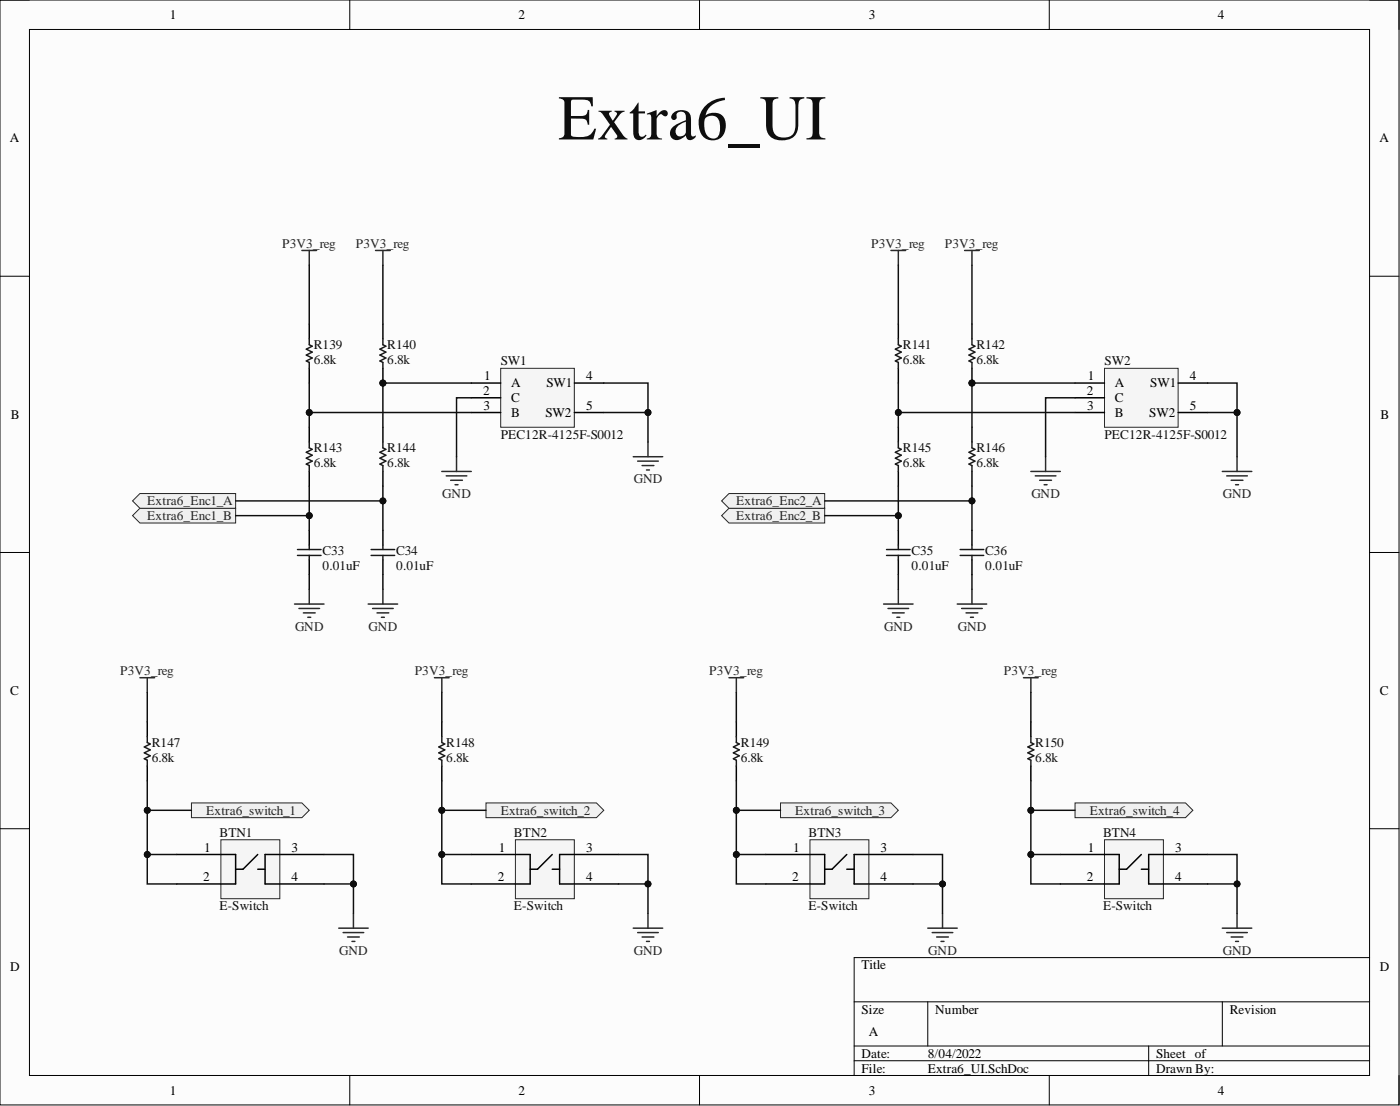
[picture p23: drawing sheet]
<svg xmlns="http://www.w3.org/2000/svg" width="241mm" height="190mm" viewBox="0 0 241 190" stroke-linecap="round" stroke-linejoin="round" font-family="sans-serif">
<defs><g id="words">
<text font-size="11" fill="#0e0e0e" x="96.2" y="24">Extra6_UI</text>
<g font-size="2.3">
<text x="29.3" y="3.3">1</text>
<text x="89.3" y="3.3">2</text>
<text x="149.8" y="3.3">3</text>
<text x="209.9" y="3.3">4</text>
<text x="1.7" y="24.5">A</text>
<text x="237.7" y="24.5">A</text>
<text x="83.4" y="65.5">1</text>
<text x="101" y="65.5">4</text>
<text x="187.5" y="65.5">1</text>
<text x="205.1" y="65.5">4</text>
<text x="83.3" y="68">2</text>
<text x="83.3" y="70.5">3</text>
<text x="88.1" y="66.7">A</text>
<text x="88.1" y="69.3">C</text>
<text x="88.1" y="71.8">B</text>
<text x="94" y="71.8">SW2</text>
<text x="94.2" y="66.7">SW1</text>
<text x="101" y="70.5">5</text>
<text x="187.3" y="68">2</text>
<text x="187.4" y="70.5">3</text>
<text x="192.1" y="66.7">A</text>
<text x="192.1" y="69.3">C</text>
<text x="192.1" y="71.8">B</text>
<text x="198.1" y="71.8">SW2</text>
<text x="198.2" y="66.7">SW1</text>
<text x="205.1" y="70.5">5</text>
<text x="1.9" y="72.2">B</text>
<text x="237.9" y="72.2">B</text>
<text x="1.8" y="119.7">C</text>
<text x="237.8" y="119.7">C</text>
<text x="35.2" y="146.7">1</text>
<text x="50.3" y="146.7">3</text>
<text x="86" y="146.7">1</text>
<text x="101" y="146.7">3</text>
<text x="136.7" y="146.7">1</text>
<text x="151.8" y="146.7">3</text>
<text x="187.5" y="146.7">1</text>
<text x="202.6" y="146.7">3</text>
<text x="35" y="151.7">2</text>
<text x="50.3" y="151.7">4</text>
<text x="85.8" y="151.7">2</text>
<text x="101" y="151.7">4</text>
<text x="136.6" y="151.7">2</text>
<text x="151.8" y="151.7">4</text>
<text x="187.3" y="151.7">2</text>
<text x="202.6" y="151.7">4</text>
<text x="1.8" y="167.3">D</text>
<text x="148.5" y="167">Title</text>
<text x="237.8" y="167.3">D</text>
<text x="148.5" y="174.6">Size</text>
<text x="149.8" y="178.4">A</text>
<text x="161.2" y="174.6">Number</text>
<text x="211.9" y="174.6">Revision</text>
<text x="148.5" y="182.2">Date:</text>
<text x="148.5" y="184.7">File:</text>
<text x="159.9" y="182.2">8/04/2022</text>
<text x="159.9" y="184.7">Extra6_UI.SchDoc</text>
<text x="199.3" y="182.2">Sheet of</text>
<text x="199.3" y="184.7">Drawn By:</text>
<text x="29.3" y="188.5">1</text>
<text x="89.3" y="188.5">2</text>
<text x="149.8" y="188.5">3</text>
<text x="209.9" y="188.5">4</text>
</g>
<g font-size="2.3" fill="#262626">
<text x="48.6" y="42.6">P3V3_reg</text>
<text x="61.3" y="42.6">P3V3_reg</text>
<text x="150.2" y="42.6">P3V3_reg</text>
<text x="162.9" y="42.6">P3V3_reg</text>
<text x="109.2" y="83.2">GND</text>
<text x="25.4" y="89.6">Extra6_Enc1_B</text>
<text x="25.4" y="87">Extra6_Enc1_A</text>
<text x="76.2" y="85.8">GND</text>
<text x="126.9" y="89.6">Extra6_Enc2_B</text>
<text x="126.9" y="87">Extra6_Enc2_A</text>
<text x="177.8" y="85.8">GND</text>
<text x="210.8" y="85.8">GND</text>
<text x="50.8" y="108.6">GND</text>
<text x="63.5" y="108.6">GND</text>
<text x="152.4" y="108.6">GND</text>
<text x="165.1" y="108.6">GND</text>
<text x="20.7" y="116.2">P3V3_reg</text>
<text x="71.5" y="116.2">P3V3_reg</text>
<text x="122.3" y="116.2">P3V3_reg</text>
<text x="173" y="116.2">P3V3_reg</text>
<text x="35.5" y="140.3">Extra6_switch_1</text>
<text x="86.3" y="140.3">Extra6_switch_2</text>
<text x="137.1" y="140.3">Extra6_switch_3</text>
<text x="187.8" y="140.3">Extra6_switch_4</text>
<text x="58.5" y="164.4">GND</text>
<text x="109.2" y="164.4">GND</text>
<text x="160" y="164.4">GND</text>
<text x="210.8" y="164.4">GND</text>
</g>
<g font-size="2.3" fill="#0e0e0e">
<text x="54.1" y="60.1">R139</text>
<text x="54.1" y="62.7">6.8k</text>
<text x="66.8" y="60.1">R140</text>
<text x="66.8" y="62.7">6.8k</text>
<text x="86.3" y="62.9">SW1</text>
<text x="155.6" y="60.1">R141</text>
<text x="155.6" y="62.7">6.8k</text>
<text x="168.3" y="60.1">R142</text>
<text x="168.3" y="62.7">6.8k</text>
<text x="190.4" y="62.9">SW2</text>
<text x="54.1" y="77.9">R143</text>
<text x="66.8" y="77.9">R144</text>
<text x="86.3" y="75.6">PEC12R-4125F-S0012</text>
<text x="155.6" y="77.9">R145</text>
<text x="168.3" y="77.9">R146</text>
<text x="190.4" y="75.6">PEC12R-4125F-S0012</text>
<text x="54.1" y="80.4">6.8k</text>
<text x="66.8" y="80.4">6.8k</text>
<text x="155.6" y="80.4">6.8k</text>
<text x="168.3" y="80.4">6.8k</text>
<text x="55.6" y="95.7">C33</text>
<text x="68.3" y="95.7">C34</text>
<text x="157.1" y="95.7">C35</text>
<text x="169.8" y="95.7">C36</text>
<text x="55.6" y="98.2">0.01uF</text>
<text x="68.3" y="98.2">0.01uF</text>
<text x="157.1" y="98.2">0.01uF</text>
<text x="169.8" y="98.2">0.01uF</text>
<text x="26.1" y="128.7">R147</text>
<text x="26.1" y="131.2">6.8k</text>
<text x="76.9" y="128.7">R148</text>
<text x="76.9" y="131.2">6.8k</text>
<text x="127.7" y="128.7">R149</text>
<text x="127.7" y="131.2">6.8k</text>
<text x="178.4" y="128.7">R150</text>
<text x="178.4" y="131.2">6.8k</text>
<text x="37.8" y="144.1">BTN1</text>
<text x="88.6" y="144.1">BTN2</text>
<text x="139.3" y="144.1">BTN3</text>
<text x="190.1" y="144.1">BTN4</text>
<text x="37.8" y="156.8">E-Switch</text>
<text x="88.6" y="156.8">E-Switch</text>
<text x="139.3" y="156.8">E-Switch</text>
<text x="190.1" y="156.8">E-Switch</text>
</g>
</g></defs>
<path d="M0 0h241.1v190.3h-241.1z" fill-rule="evenodd" fill="#fcfcfc"/>
<path d="M0 0h241.1v190.3h-241.1z" fill="none" stroke="#000" stroke-width=".17"/>
<path d="M5.1 5.1h231v180.1h-231z" fill-rule="evenodd" fill="#fcfcfc"/>
<g fill="none" stroke="#000" stroke-width=".17">
<path d="M0 0h5.1M5.1 5.1h231v180.1h-231zM60.3 0v5.1M120.6 0v5.1M180.8 0v5.1M236.1 0h5v5.1M0 47.6h5.1M236.1 47.6h5M0 95.2h5.1M236.1 95.2h5M0 142.7h5.1M236.1 142.7h5"/>
<path d="M147.2 172.6h88.9M159.9 172.6v7.6M210.7 172.6v7.6M236.1 164.9h-88.9v20.3M60.3 185.2v5.1M120.6 185.2v5.1M147.2 180.2h88.9M147.2 182.7h88.9M180.8 185.2v5.1M198 180.2v5M241.1 185.2v5.1"/>
</g>
<path d="M53.3 91.4v2.5M53.3 96.4v2.6M66 91.4v2.5M66 96.4v2.6M154.8 91.4v2.5M154.8 96.4v2.6M167.5 91.4v2.5M167.5 96.4v2.6" fill="none" stroke="#000" stroke-width=".25"/>
<g fill="none" stroke="#1c1c1c" stroke-width=".25">
<path d="M51.3 94.7h4M51.3 95.7h4M53.3 93.9v.8M53.3 95.7v.7M64 94.7h4M64 95.7h4M66 93.9v.8M66 95.7v.7M152.8 94.7h4.1M152.8 95.7h4.1M154.8 93.9v.8M154.8 95.7v.7"/>
<path d="M165.5 94.7h4.1M165.5 95.7h4.1M167.5 93.9v.8M167.5 95.7v.7"/>
</g>
<g fill="none" stroke="#262626" stroke-width=".25">
<path d="M52 43.1h2.6M53.3 43.1v2.6M64.7 43.1h2.6M66 43.1v2.6M153.6 43.1h2.5M154.8 43.1v2.6M166.3 43.1h2.5M167.5 43.1v2.6M78.7 78.7v2.5M109.1 78.7h5.1M109.9 79.4h3.6M111.7 76.1v2.6"/>
<path d="M180.2 78.7v2.5M213.2 78.7v2.5M76.1 81.2h5.1M76.9 82h3.6M77.7 82.7h2M78.4 83.5h.5M110.7 80.2h2M111.4 80.9h.5M177.7 81.2h5.1M178.4 82h3.6M179.2 82.7h2M180 83.5h.5"/>
<path d="M210.7 81.2h5.1M211.4 82h3.6M212.2 82.7h2M213 83.5h.5M50.8 104h5M51.5 104.8h3.6M52.3 105.6h2M53 106.3h.6M53.3 101.5v2.5M63.5 104h5M64.2 104.8h3.6M65 105.6h2"/>
<path d="M65.7 106.3h.5M66 101.5v2.5M152.3 104h5.1M153.1 104.8h3.5M153.8 105.6h2M154.6 106.3h.5M154.8 101.5v2.5M165 104h5.1M165.7 104.8h3.6M166.5 105.6h2M167.3 106.3h.5M167.5 101.5v2.5"/>
</g>
<path d="M22.8 88.8l1.3-1.3h16.5v2.6h-16.5z" fill-rule="evenodd" fill="#f0f0f0"/>
<path d="M22.8 88.8l1.3-1.3h16.5v2.6h-16.5z" fill="none" stroke="#262626" stroke-width=".17"/>
<path d="M22.8 86.3l1.3-1.3h16.5v2.5h-16.5z" fill-rule="evenodd" fill="#f0f0f0"/>
<path d="M22.8 86.3l1.3-1.3h16.5v2.5h-16.5z" fill="none" stroke="#262626" stroke-width=".17"/>
<path d="M124.4 88.8l1.2-1.3h16.5v2.6h-16.5z" fill-rule="evenodd" fill="#f0f0f0"/>
<path d="M124.4 88.8l1.2-1.3h16.5v2.6h-16.5z" fill="none" stroke="#262626" stroke-width=".17"/>
<path d="M124.4 86.3l1.2-1.3h16.5v2.5h-16.5z" fill-rule="evenodd" fill="#f0f0f0"/>
<path d="M124.4 86.3l1.2-1.3h16.5v2.5h-16.5z" fill="none" stroke="#262626" stroke-width=".17"/>
<path d="M30.5 147.2h7.6M30.5 152.3h7.6M48.2 147.2h7.6M48.2 152.3h7.6" fill="none" stroke="#000" stroke-width=".25"/>
<path d="M38.1 144.6h10.1v10.2h-10.1z" fill-rule="evenodd" fill="#f5f5f5"/>
<path d="M38.1 144.6h10.1v10.2h-10.1z" fill="none" stroke="#262626" stroke-width=".17"/>
<path d="M38.1 147.2h2.5v5.1h-2.5M44.4 147.2l-2.5 2.5h-1.3M44.4 149.7h1.3M48.2 147.2h-2.5v5.1h2.5" fill="none" stroke="#000" stroke-width=".25"/>
<path d="M24.1 116.7h2.6M25.4 116.7v2.6M58.4 159.9h5.1M60.9 157.3v2.6M59.1 160.6h3.6M59.9 161.4h2M60.7 162.2h.5" fill="none" stroke="#262626" stroke-width=".25"/>
<path d="M33 138.3h19l1.3 1.3-1.3 1.2h-19z" fill-rule="evenodd" fill="#f0f0f0"/>
<path d="M33 138.3h19l1.3 1.3-1.3 1.2h-19z" fill="none" stroke="#262626" stroke-width=".17"/>
<path d="M81.2 147.2h7.6M81.2 152.3h7.6M99 147.2h7.6M99 152.3h7.6" fill="none" stroke="#000" stroke-width=".25"/>
<path d="M88.8 144.6h10.2v10.2h-10.2z" fill-rule="evenodd" fill="#f5f5f5"/>
<path d="M88.8 144.6h10.2v10.2h-10.2z" fill="none" stroke="#262626" stroke-width=".17"/>
<path d="M88.8 147.2h2.6v5.1h-2.6M95.2 147.2l-2.6 2.5h-1.2M95.2 149.7h1.3M99 147.2h-2.5v5.1h2.5" fill="none" stroke="#000" stroke-width=".25"/>
<path d="M74.9 116.7h2.5M76.1 116.7v2.6M109.1 159.9h5.1M111.7 157.3v2.6M109.9 160.6h3.6M110.7 161.4h2M111.4 162.2h.5" fill="none" stroke="#262626" stroke-width=".25"/>
<path d="M83.8 138.3h19l1.3 1.3-1.3 1.2h-19z" fill-rule="evenodd" fill="#f0f0f0"/>
<path d="M83.8 138.3h19l1.3 1.3-1.3 1.2h-19z" fill="none" stroke="#262626" stroke-width=".17"/>
<path d="M132 147.2h7.6M132 152.3h7.6M149.8 147.2h7.6M149.8 152.3h7.6" fill="none" stroke="#000" stroke-width=".25"/>
<path d="M139.6 144.6h10.2v10.2h-10.2z" fill-rule="evenodd" fill="#f5f5f5"/>
<path d="M139.6 144.6h10.2v10.2h-10.2z" fill="none" stroke="#262626" stroke-width=".17"/>
<path d="M139.6 147.2h2.5v5.1h-2.5M145.9 147.2l-2.5 2.5h-1.3M145.9 149.7h1.3M149.8 147.2h-2.6v5.1h2.6" fill="none" stroke="#000" stroke-width=".25"/>
<path d="M125.6 116.7h2.6M126.9 116.7v2.6M159.9 159.9h5.1M162.4 157.3v2.6M160.7 160.6h3.5M161.4 161.4h2.1M162.2 162.2h.5" fill="none" stroke="#262626" stroke-width=".25"/>
<path d="M134.5 138.3h19.1l1.2 1.3-1.2 1.2h-19.1z" fill-rule="evenodd" fill="#f0f0f0"/>
<path d="M134.5 138.3h19.1l1.2 1.3-1.2 1.2h-19.1z" fill="none" stroke="#262626" stroke-width=".17"/>
<path d="M182.8 147.2h7.6M182.8 152.3h7.6M200.5 147.2h7.6M200.5 152.3h7.6" fill="none" stroke="#000" stroke-width=".25"/>
<path d="M190.4 144.6h10.1v10.2h-10.1z" fill-rule="evenodd" fill="#f5f5f5"/>
<path d="M190.4 144.6h10.1v10.2h-10.1z" fill="none" stroke="#262626" stroke-width=".17"/>
<path d="M190.4 147.2h2.5v5.1h-2.5M196.7 147.2l-2.5 2.5h-1.3M196.7 149.7h1.3M200.5 147.2h-2.5v5.1h2.5" fill="none" stroke="#000" stroke-width=".25"/>
<path d="M176.4 116.7h2.5M177.7 116.7v2.6M210.7 159.9h5.1M213.2 157.3v2.6M211.4 160.6h3.6M212.2 161.4h2M213 162.2h.5" fill="none" stroke="#262626" stroke-width=".25"/>
<path d="M185.3 138.3h19l1.3 1.3-1.3 1.2h-19z" fill-rule="evenodd" fill="#f0f0f0"/>
<path d="M185.3 138.3h19l1.3 1.3-1.3 1.2h-19z" fill="none" stroke="#262626" stroke-width=".17"/>
<circle cx="167.5" cy="66" r=".51" fill="#0e0e0e"/>
<circle cx="167.5" cy="66" r=".51" fill="none" stroke="#0e0e0e" stroke-width=".17"/>
<path d="M167.5 55.8v2.6M167.5 63.4v2.6" fill="none" stroke="#000" stroke-width=".25"/>
<circle cx="167.5" cy="66" r=".51" fill="#0e0e0e"/>
<circle cx="167.5" cy="66" r=".51" fill="none" stroke="#0e0e0e" stroke-width=".17"/>
<path d="M154.8 58.4v1l.5 .2-1 .5 1 .5-1 .6 1 .5-1 .5 .5 .2v1M167.5 58.4v1l.5 .2-1 .5 1 .5-1 .6 1 .5-1 .5 .5 .2v1M154.8 76.1v1l.5 .3-1 .5 1 .5-1 .5 1 .5-1 .5 .5 .3v1M167.5 76.1v1l.5 .3-1 .5 1 .5-1 .5 1 .5-1 .5 .5 .3v1" fill="none" stroke="#1c1c1c" stroke-width=".25"/>
<path d="M154.8 55.8v2.6M154.8 63.4v2.6M154.8 73.6v2.5M167.5 73.6v2.5M154.8 81.2v2.5M167.5 81.2v2.5" fill="none" stroke="#000" stroke-width=".25"/>
<circle cx="66" cy="66" r=".51" fill="#0e0e0e"/>
<circle cx="66" cy="66" r=".51" fill="none" stroke="#0e0e0e" stroke-width=".17"/>
<path d="M66 55.8v2.6M66 63.4v2.6" fill="none" stroke="#000" stroke-width=".25"/>
<circle cx="66" cy="66" r=".51" fill="#0e0e0e"/>
<circle cx="66" cy="66" r=".51" fill="none" stroke="#0e0e0e" stroke-width=".17"/>
<path d="M53.3 58.4v1l.5 .2-1 .5 1 .5-1 .6 1 .5-1 .5 .5 .2v1M66 58.4v1l.5 .2-1 .5 1 .5-1 .6 1 .5-1 .5 .5 .2v1M53.3 76.1v1l.5 .3-1 .5 1 .5-1 .5 1 .5-1 .5 .5 .3v1M66 76.1v1l.5 .3-1 .5 1 .5-1 .5 1 .5-1 .5 .5 .3v1M25.4 126.9v1l.5 .2-1 .6 1 .5-1 .5 1 .5-1 .5 .5 .2v1.1M76.1 126.9v1l.6 .2-1.1 .6 1.1 .5-1.1 .5 1.1 .5-1.1 .5 .5 .2v1.1M126.9 126.9v1l.5 .2-1 .6 1 .5-1 .5 1 .5-1 .5 .5 .2v1.1M177.7 126.9v1l.5 .2-1 .6 1 .5-1 .5 1 .5-1 .5 .5 .2v1.1" fill="none" stroke="#1c1c1c" stroke-width=".25"/>
<g fill="none" stroke="#000" stroke-width=".25">
<path d="M53.3 55.8v2.6M53.3 63.4v2.6M53.3 73.6v2.5M66 73.6v2.5M53.3 81.2v2.5M66 81.2v2.5M25.4 124.3v2.6M25.4 132v2.5M76.1 124.3v2.6M76.1 132v2.5M126.9 124.3v2.6M126.9 132v2.5"/>
<path d="M177.7 124.3v2.6M177.7 132v2.5"/>
</g>
<path d="M86.3 63.4h12.7v10.2h-12.7z" fill-rule="evenodd" fill="#f5f5f5"/>
<path d="M86.3 63.4h12.7v10.2h-12.7z" fill="none" stroke="#262626" stroke-width=".17"/>
<path d="M81.2 66h5.1M81.2 68.5h5.1M81.2 71.1h5.1M99 66h5.1M99 71.1h5.1" fill="none" stroke="#000" stroke-width=".25"/>
<path d="M190.4 63.4h12.7v10.2h-12.7z" fill-rule="evenodd" fill="#f5f5f5"/>
<path d="M190.4 63.4h12.7v10.2h-12.7z" fill="none" stroke="#262626" stroke-width=".17"/>
<path d="M185.3 66h5.1M185.3 68.5h5.1M185.3 71.1h5.1M203.1 66h5M203.1 71.1h5" fill="none" stroke="#000" stroke-width=".25"/>
<path d="M53.3 45.7v10.1M66 45.7v10.1M154.8 45.7v10.1M167.5 45.7v10.1M40.6 86.3h25.4M53.3 99v2.5M66 99v2.5M154.8 99v2.5M167.5 99v2.5" fill="none" stroke="#0e0e0e" stroke-width=".25"/>
<circle cx="66" cy="86.3" r=".51" fill="#0e0e0e"/>
<circle cx="66" cy="86.3" r=".51" fill="none" stroke="#0e0e0e" stroke-width=".17"/>
<path d="M40.6 88.8h12.7" fill="none" stroke="#0e0e0e" stroke-width=".25"/>
<circle cx="53.3" cy="88.8" r=".51" fill="#0e0e0e"/>
<circle cx="53.3" cy="88.8" r=".51" fill="none" stroke="#0e0e0e" stroke-width=".17"/>
<path d="M142.1 86.3h25.4" fill="none" stroke="#0e0e0e" stroke-width=".25"/>
<circle cx="167.5" cy="86.3" r=".51" fill="#0e0e0e"/>
<circle cx="167.5" cy="86.3" r=".51" fill="none" stroke="#0e0e0e" stroke-width=".17"/>
<path d="M142.1 88.8h12.7" fill="none" stroke="#0e0e0e" stroke-width=".25"/>
<circle cx="154.8" cy="88.8" r=".51" fill="#0e0e0e"/>
<circle cx="154.8" cy="88.8" r=".51" fill="none" stroke="#0e0e0e" stroke-width=".17"/>
<path d="M55.8 152.3h5.1v5" fill="none" stroke="#0e0e0e" stroke-width=".25"/>
<circle cx="60.9" cy="152.3" r=".51" fill="#0e0e0e"/>
<circle cx="60.9" cy="152.3" r=".51" fill="none" stroke="#0e0e0e" stroke-width=".17"/>
<path d="M55.8 147.2h5.1v5.1" fill="none" stroke="#0e0e0e" stroke-width=".25"/>
<circle cx="60.9" cy="152.3" r=".51" fill="#0e0e0e"/>
<circle cx="60.9" cy="152.3" r=".51" fill="none" stroke="#0e0e0e" stroke-width=".17"/>
<path d="M30.5 147.2h-5.1v5.1h5.1" fill="none" stroke="#0e0e0e" stroke-width=".25"/>
<circle cx="25.4" cy="147.2" r=".51" fill="#0e0e0e"/>
<circle cx="25.4" cy="147.2" r=".51" fill="none" stroke="#0e0e0e" stroke-width=".17"/>
<path d="M25.4 119.3v5M25.4 139.6h7.6" fill="none" stroke="#0e0e0e" stroke-width=".25"/>
<circle cx="25.4" cy="139.6" r=".51" fill="#0e0e0e"/>
<circle cx="25.4" cy="139.6" r=".51" fill="none" stroke="#0e0e0e" stroke-width=".17"/>
<path d="M25.4 134.5v12.7" fill="none" stroke="#0e0e0e" stroke-width=".25"/>
<circle cx="25.4" cy="139.6" r=".51" fill="#0e0e0e"/>
<circle cx="25.4" cy="139.6" r=".51" fill="none" stroke="#0e0e0e" stroke-width=".17"/>
<circle cx="25.4" cy="147.2" r=".51" fill="#0e0e0e"/>
<circle cx="25.4" cy="147.2" r=".51" fill="none" stroke="#0e0e0e" stroke-width=".17"/>
<path d="M106.6 152.3h5.1v5" fill="none" stroke="#0e0e0e" stroke-width=".25"/>
<circle cx="111.7" cy="152.3" r=".51" fill="#0e0e0e"/>
<circle cx="111.7" cy="152.3" r=".51" fill="none" stroke="#0e0e0e" stroke-width=".17"/>
<path d="M106.6 147.2h5.1v5.1" fill="none" stroke="#0e0e0e" stroke-width=".25"/>
<circle cx="111.7" cy="152.3" r=".51" fill="#0e0e0e"/>
<circle cx="111.7" cy="152.3" r=".51" fill="none" stroke="#0e0e0e" stroke-width=".17"/>
<path d="M81.2 147.2h-5.1v5.1h5.1" fill="none" stroke="#0e0e0e" stroke-width=".25"/>
<circle cx="76.1" cy="147.2" r=".51" fill="#0e0e0e"/>
<circle cx="76.1" cy="147.2" r=".51" fill="none" stroke="#0e0e0e" stroke-width=".17"/>
<path d="M76.1 119.3v5M76.1 139.6h7.7" fill="none" stroke="#0e0e0e" stroke-width=".25"/>
<circle cx="76.1" cy="139.6" r=".51" fill="#0e0e0e"/>
<circle cx="76.1" cy="139.6" r=".51" fill="none" stroke="#0e0e0e" stroke-width=".17"/>
<path d="M76.1 134.5v12.7" fill="none" stroke="#0e0e0e" stroke-width=".25"/>
<circle cx="76.1" cy="139.6" r=".51" fill="#0e0e0e"/>
<circle cx="76.1" cy="139.6" r=".51" fill="none" stroke="#0e0e0e" stroke-width=".17"/>
<circle cx="76.1" cy="147.2" r=".51" fill="#0e0e0e"/>
<circle cx="76.1" cy="147.2" r=".51" fill="none" stroke="#0e0e0e" stroke-width=".17"/>
<path d="M157.4 152.3h5v5" fill="none" stroke="#0e0e0e" stroke-width=".25"/>
<circle cx="162.4" cy="152.3" r=".51" fill="#0e0e0e"/>
<circle cx="162.4" cy="152.3" r=".51" fill="none" stroke="#0e0e0e" stroke-width=".17"/>
<path d="M157.4 147.2h5v5.1" fill="none" stroke="#0e0e0e" stroke-width=".25"/>
<circle cx="162.4" cy="152.3" r=".51" fill="#0e0e0e"/>
<circle cx="162.4" cy="152.3" r=".51" fill="none" stroke="#0e0e0e" stroke-width=".17"/>
<path d="M132 147.2h-5.1v5.1h5.1" fill="none" stroke="#0e0e0e" stroke-width=".25"/>
<circle cx="126.9" cy="147.2" r=".51" fill="#0e0e0e"/>
<circle cx="126.9" cy="147.2" r=".51" fill="none" stroke="#0e0e0e" stroke-width=".17"/>
<path d="M126.9 119.3v5M126.9 139.6h7.6" fill="none" stroke="#0e0e0e" stroke-width=".25"/>
<circle cx="126.9" cy="139.6" r=".51" fill="#0e0e0e"/>
<circle cx="126.9" cy="139.6" r=".51" fill="none" stroke="#0e0e0e" stroke-width=".17"/>
<path d="M126.9 134.5v12.7" fill="none" stroke="#0e0e0e" stroke-width=".25"/>
<circle cx="126.9" cy="139.6" r=".51" fill="#0e0e0e"/>
<circle cx="126.9" cy="139.6" r=".51" fill="none" stroke="#0e0e0e" stroke-width=".17"/>
<circle cx="126.9" cy="147.2" r=".51" fill="#0e0e0e"/>
<circle cx="126.9" cy="147.2" r=".51" fill="none" stroke="#0e0e0e" stroke-width=".17"/>
<path d="M208.1 152.3h5.1v5" fill="none" stroke="#0e0e0e" stroke-width=".25"/>
<circle cx="213.2" cy="152.3" r=".51" fill="#0e0e0e"/>
<circle cx="213.2" cy="152.3" r=".51" fill="none" stroke="#0e0e0e" stroke-width=".17"/>
<path d="M208.1 147.2h5.1v5.1" fill="none" stroke="#0e0e0e" stroke-width=".25"/>
<circle cx="213.2" cy="152.3" r=".51" fill="#0e0e0e"/>
<circle cx="213.2" cy="152.3" r=".51" fill="none" stroke="#0e0e0e" stroke-width=".17"/>
<path d="M182.8 147.2h-5.1v5.1h5.1" fill="none" stroke="#0e0e0e" stroke-width=".25"/>
<circle cx="177.7" cy="147.2" r=".51" fill="#0e0e0e"/>
<circle cx="177.7" cy="147.2" r=".51" fill="none" stroke="#0e0e0e" stroke-width=".17"/>
<path d="M177.7 119.3v5M177.7 139.6h7.6" fill="none" stroke="#0e0e0e" stroke-width=".25"/>
<circle cx="177.7" cy="139.6" r=".51" fill="#0e0e0e"/>
<circle cx="177.7" cy="139.6" r=".51" fill="none" stroke="#0e0e0e" stroke-width=".17"/>
<path d="M53.3 83.7v7.7" fill="none" stroke="#0e0e0e" stroke-width=".25"/>
<circle cx="53.3" cy="88.8" r=".51" fill="#0e0e0e"/>
<circle cx="53.3" cy="88.8" r=".51" fill="none" stroke="#0e0e0e" stroke-width=".17"/>
<path d="M66 83.7v7.7" fill="none" stroke="#0e0e0e" stroke-width=".25"/>
<circle cx="66" cy="86.3" r=".51" fill="#0e0e0e"/>
<circle cx="66" cy="86.3" r=".51" fill="none" stroke="#0e0e0e" stroke-width=".17"/>
<path d="M154.8 83.7v7.7" fill="none" stroke="#0e0e0e" stroke-width=".25"/>
<circle cx="154.8" cy="88.8" r=".51" fill="#0e0e0e"/>
<circle cx="154.8" cy="88.8" r=".51" fill="none" stroke="#0e0e0e" stroke-width=".17"/>
<path d="M154.8 66v7.6" fill="none" stroke="#0e0e0e" stroke-width=".25"/>
<circle cx="154.8" cy="71.1" r=".51" fill="#0e0e0e"/>
<circle cx="154.8" cy="71.1" r=".51" fill="none" stroke="#0e0e0e" stroke-width=".17"/>
<path d="M167.5 83.7v7.7" fill="none" stroke="#0e0e0e" stroke-width=".25"/>
<circle cx="167.5" cy="86.3" r=".51" fill="#0e0e0e"/>
<circle cx="167.5" cy="86.3" r=".51" fill="none" stroke="#0e0e0e" stroke-width=".17"/>
<path d="M177.7 134.5v12.7" fill="none" stroke="#0e0e0e" stroke-width=".25"/>
<circle cx="177.7" cy="139.6" r=".51" fill="#0e0e0e"/>
<circle cx="177.7" cy="139.6" r=".51" fill="none" stroke="#0e0e0e" stroke-width=".17"/>
<circle cx="177.7" cy="147.2" r=".51" fill="#0e0e0e"/>
<circle cx="177.7" cy="147.2" r=".51" fill="none" stroke="#0e0e0e" stroke-width=".17"/>
<path d="M53.3 66v7.6" fill="none" stroke="#0e0e0e" stroke-width=".25"/>
<circle cx="53.3" cy="71.1" r=".51" fill="#0e0e0e"/>
<circle cx="53.3" cy="71.1" r=".51" fill="none" stroke="#0e0e0e" stroke-width=".17"/>
<path d="M81.2 68.5h-2.5v10.2M81.2 66h-15.2v7.6" fill="none" stroke="#0e0e0e" stroke-width=".25"/>
<circle cx="66" cy="66" r=".51" fill="#0e0e0e"/>
<circle cx="66" cy="66" r=".51" fill="none" stroke="#0e0e0e" stroke-width=".17"/>
<path d="M53.3 71.1h27.9" fill="none" stroke="#0e0e0e" stroke-width=".25"/>
<circle cx="53.3" cy="71.1" r=".51" fill="#0e0e0e"/>
<circle cx="53.3" cy="71.1" r=".51" fill="none" stroke="#0e0e0e" stroke-width=".17"/>
<path d="M104.1 66h7.6v10.1" fill="none" stroke="#0e0e0e" stroke-width=".25"/>
<circle cx="111.7" cy="71.1" r=".51" fill="#0e0e0e"/>
<circle cx="111.7" cy="71.1" r=".51" fill="none" stroke="#0e0e0e" stroke-width=".17"/>
<path d="M104.1 71.1h7.6" fill="none" stroke="#0e0e0e" stroke-width=".25"/>
<circle cx="111.7" cy="71.1" r=".51" fill="#0e0e0e"/>
<circle cx="111.7" cy="71.1" r=".51" fill="none" stroke="#0e0e0e" stroke-width=".17"/>
<path d="M185.3 66h-17.8v7.6" fill="none" stroke="#0e0e0e" stroke-width=".25"/>
<circle cx="167.5" cy="66" r=".51" fill="#0e0e0e"/>
<circle cx="167.5" cy="66" r=".51" fill="none" stroke="#0e0e0e" stroke-width=".17"/>
<path d="M154.8 71.1h30.5" fill="none" stroke="#0e0e0e" stroke-width=".25"/>
<circle cx="154.8" cy="71.1" r=".51" fill="#0e0e0e"/>
<circle cx="154.8" cy="71.1" r=".51" fill="none" stroke="#0e0e0e" stroke-width=".17"/>
<path d="M185.3 68.5h-5.1v10.2M208.1 66h5.1v12.7" fill="none" stroke="#0e0e0e" stroke-width=".25"/>
<circle cx="213.2" cy="71.1" r=".51" fill="#0e0e0e"/>
<circle cx="213.2" cy="71.1" r=".51" fill="none" stroke="#0e0e0e" stroke-width=".17"/>
<path d="M208.1 71.1h5.1" fill="none" stroke="#0e0e0e" stroke-width=".25"/>
<circle cx="213.2" cy="71.1" r=".51" fill="#0e0e0e"/>
<circle cx="213.2" cy="71.1" r=".51" fill="none" stroke="#0e0e0e" stroke-width=".17"/>
<use href="#words"/>
</svg>
